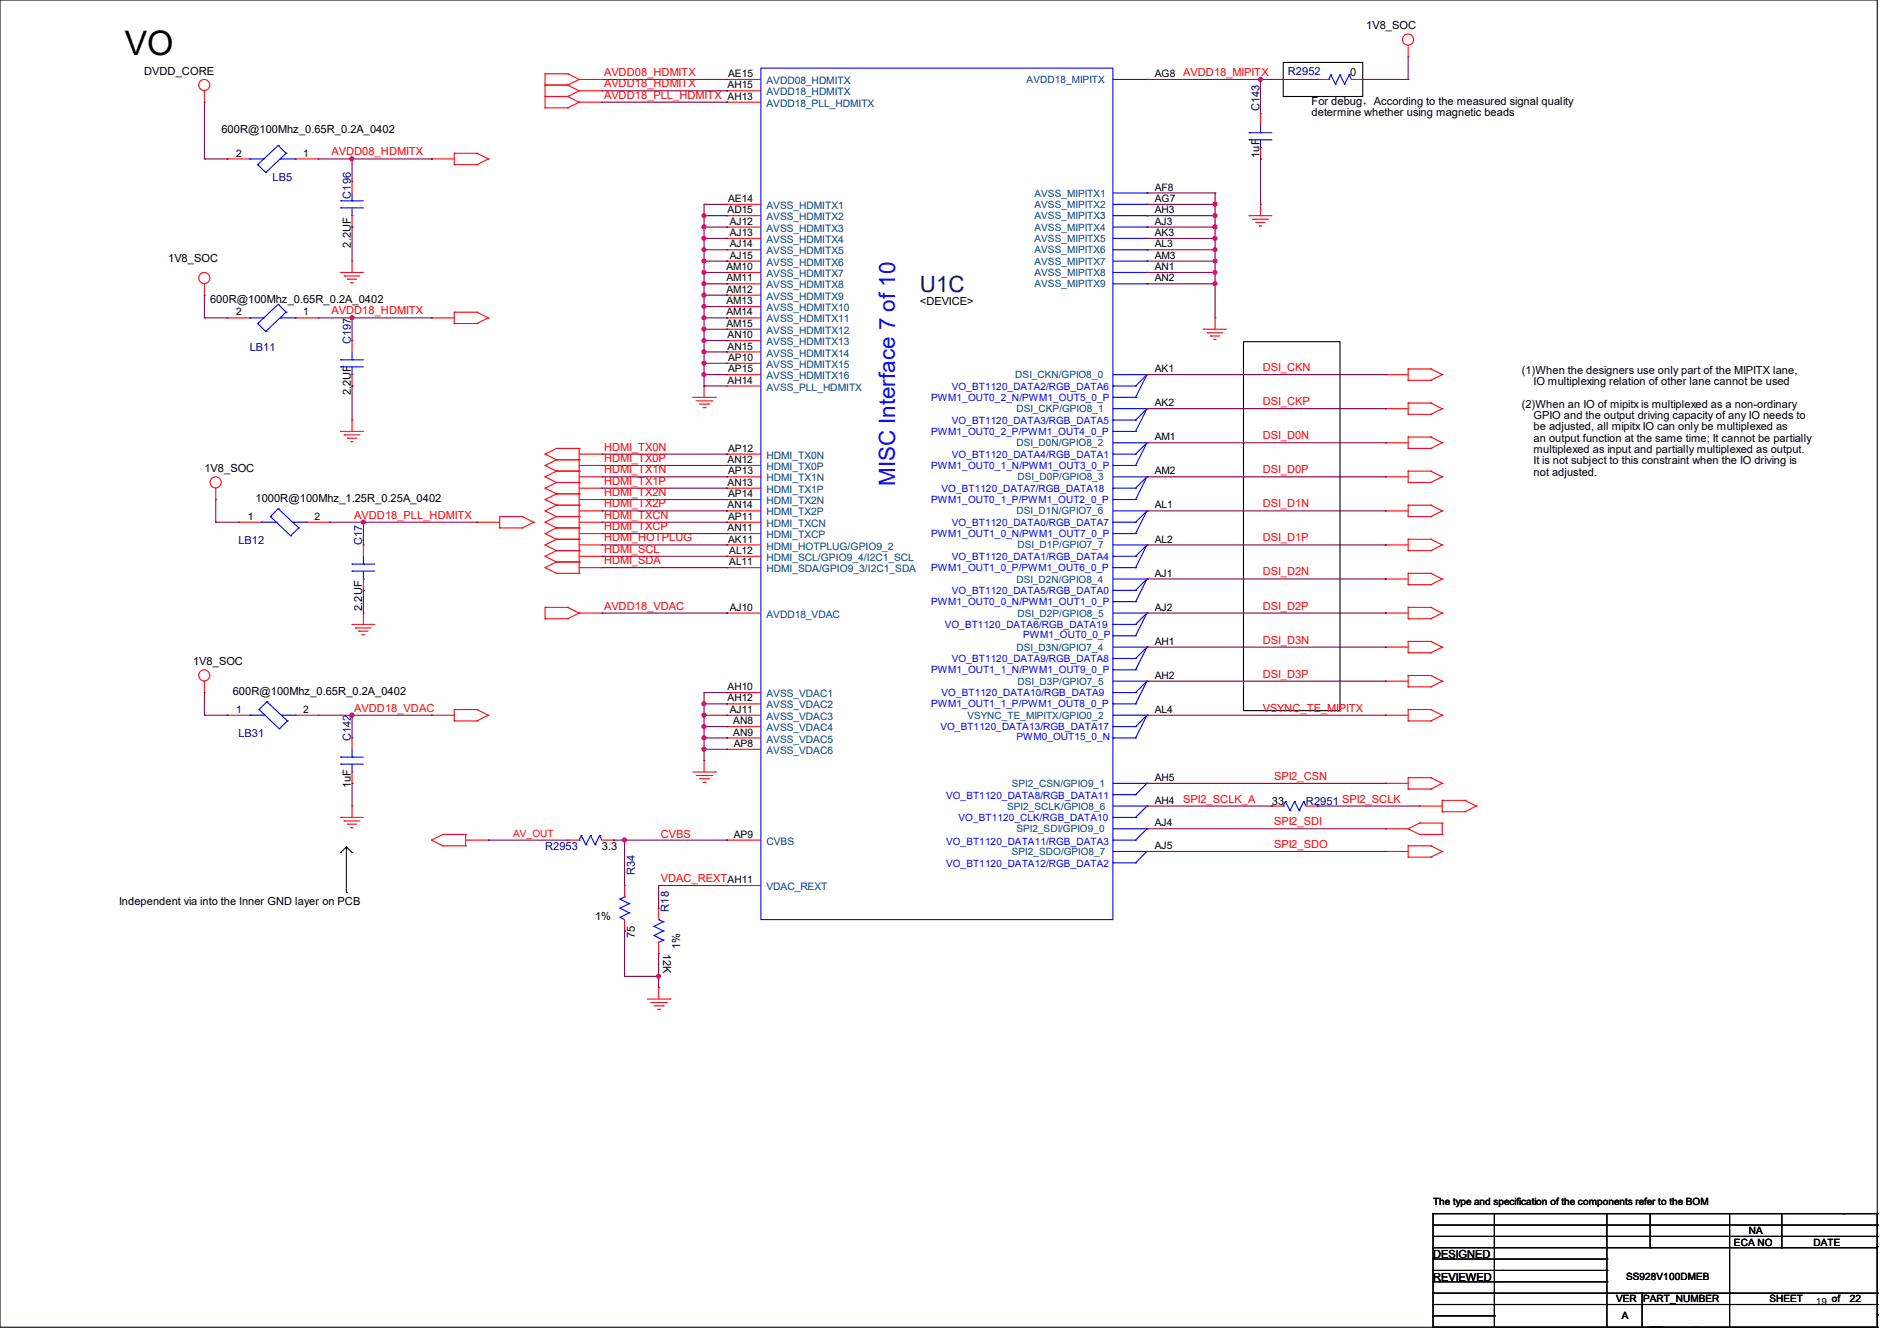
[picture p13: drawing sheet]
<svg xmlns="http://www.w3.org/2000/svg" width="297mm" height="210mm" viewBox="0 0 297 210" stroke-linecap="round" stroke-linejoin="round" font-family="sans-serif">
<defs><g id="words">
<text font-size="5.3" x="19.6" y="8.6">VO</text>
<text font-size="3.5" fill="#000080" x="144" y="45.8">U1C</text>
<text font-size="3.5" fill="#00f" x="140.2" y="76.1" transform="rotate(-90 140.2 76.1)">MISC Interface 7 of 10</text>
<g font-size="1.7">
<text x="213.9" y="4.6">1V8_SOC</text>
<text x="22.6" y="11.7">DVDD_CORE</text>
<text x="211.4" y="11.9">0</text>
<text x="205.4" y="16.4">For debug，According to the measured signal quality</text>
<text x="34.7" y="20.8">600R@100Mhz_0.65R_0.2A_0402</text>
<text x="205.4" y="18.2">determine whether using magnetic beads</text>
<text x="197.2" y="24.7" transform="rotate(-90 197.2 24.7)">1uF</text>
<text x="26.3" y="41.1">1V8_SOC</text>
<text x="54.9" y="38.8" transform="rotate(-90 54.9 38.8)">2.2UF</text>
<text x="32.9" y="47.5">600R@100Mhz_0.65R_0.2A_0402</text>
<text x="144" y="47.8">&lt;DEVICE&gt;</text>
<text x="238.3" y="58.5">(1)When the designers use only part of the MIPITX lane,</text>
<text x="54.9" y="61.9" transform="rotate(-90 54.9 61.9)">2.2UF</text>
<text x="238.3" y="63.8">(2)When an IO of mipitx is multiplexed as a non-ordinary</text>
<text x="240.1" y="60.3">IO multiplexing relation of other lane cannot be used</text>
<text x="240.1" y="65.6">GPIO and the output driving capacity of any IO needs to</text>
<text x="240.1" y="67.4">be adjusted, all mipitx IO can only be multiplexed as</text>
<text x="240.1" y="69.2">an output function at the same time; It cannot be partially</text>
<text x="240.1" y="71">multiplexed as input and partially multiplexed as output.</text>
<text x="32" y="74">1V8_SOC</text>
<text x="240.1" y="72.7">It is not subject to this constraint when the IO driving is</text>
<text x="240.1" y="74.5">not adjusted.</text>
<text x="40" y="78.6">1000R@100Mhz_1.25R_0.25A_0402</text>
<text x="56.7" y="95.7" transform="rotate(-90 56.7 95.7)">2.2UF</text>
<text x="30.2" y="104.2">1V8_SOC</text>
<text x="36.4" y="108.8">600R@100Mhz_0.65R_0.2A_0402</text>
<text x="54.9" y="123.4" transform="rotate(-90 54.9 123.4)">1uF</text>
<text x="199.1" y="126.1">33</text>
<text x="94.2" y="133.2">3.3</text>
<text x="18.7" y="141.7">Independent via into the Inner GND layer on PCB</text>
<text x="93.2" y="144">1%</text>
<text x="99.4" y="146.9" transform="rotate(-90 99.4 146.9)">75</text>
<text x="103.8" y="149.4" transform="rotate(90 103.8 149.4)">12K</text>
<text x="106.5" y="148.6" transform="rotate(-90 106.5 148.6)">1%</text>
<text x="224.4" y="197">DESIGNED</text>
<text x="224.4" y="200.6">REVIEWED</text>
</g>
<g font-size="1.7" fill="#f00">
<text x="94.6" y="11.9">AVDD08_HDMITX</text>
<text x="185.3" y="11.9">AVDD18_MIPITX</text>
<text x="94.6" y="13.7">AVDD18_HDMITX</text>
<text x="94.6" y="15.5">AVDD18_PLL_HDMITX AH13</text>
<text x="51.9" y="24.3">AVDD08_HDMITX</text>
<text x="51.9" y="49.2">AVDD18_HDMITX</text>
<text x="197.7" y="58.1">DSI_CKN</text>
<text x="197.7" y="63.5">DSI_CKP</text>
<text x="94.6" y="70.6">HDMI_TX0N</text>
<text x="197.7" y="68.8">DSI_D0N</text>
<text x="94.6" y="72.3">HDMI_TX0P</text>
<text x="94.6" y="74.1">HDMI_TX1N</text>
<text x="94.6" y="75.9">HDMI_TX1P</text>
<text x="94.6" y="77.7">HDMI_TX2N</text>
<text x="197.7" y="74.1">DSI_D0P</text>
<text x="55.5" y="81.2">AVDD18_PLL_HDMITX</text>
<text x="94.6" y="79.5">HDMI_TX2P</text>
<text x="94.6" y="81.2">HDMI_TXCN</text>
<text x="94.6" y="83">HDMI_TXCP</text>
<text x="197.7" y="79.5">DSI_D1N</text>
<text x="94.6" y="84.8">HDMI_HOTPLUG</text>
<text x="94.6" y="86.6">HDMI_SCL</text>
<text x="94.6" y="88.3">HDMI_SDA</text>
<text x="197.7" y="84.8">DSI_D1P</text>
<text x="94.6" y="95.5">AVDD18_VDAC</text>
<text x="197.7" y="90.1">DSI_D2N</text>
<text x="197.7" y="95.5">DSI_D2P</text>
<text x="197.7" y="100.8">DSI_D3N</text>
<text x="197.7" y="106.1">DSI_D3P</text>
<text x="55.5" y="111.5">AVDD18_VDAC</text>
<text x="197.7" y="111.5">VSYNC_TE_MIPITX</text>
<text x="185.3" y="125.7">SPI2_SCLK_A</text>
<text x="199.5" y="122.1">SPI2_CSN</text>
<text x="103.5" y="131.2">CVBS</text>
<text x="199.5" y="129.2">SPI2_SDI</text>
<text x="199.5" y="132.8">SPI2_SDO</text>
<text x="103.5" y="138.1">VDAC_REXTAH11</text>
</g>
<g font-size="1.7" fill="#000080">
<text x="201.6" y="11.7">R2952</text>
<text x="197.2" y="17.4" transform="rotate(-90 197.2 17.4)">C143</text>
<text x="42.7" y="28.3">LB5</text>
<text x="54.9" y="31.1" transform="rotate(-90 54.9 31.1)">C196</text>
<text x="54.9" y="53.9" transform="rotate(-90 54.9 53.9)">C197</text>
<text x="39.1" y="54.9">LB11</text>
<text x="37.3" y="85.2">LB12</text>
<text x="56.7" y="85.3" transform="rotate(-90 56.7 85.3)">C17</text>
<text x="37.3" y="115.4">LB31</text>
<text x="54.9" y="116.1" transform="rotate(-90 54.9 116.1)">C142</text>
<text x="204.5" y="126.1">R2951 SPI2_SCLK</text>
<text x="85.3" y="133.2">R2953</text>
<text x="99.4" y="137.1" transform="rotate(-90 99.4 137.1)">R34</text>
<text x="104.7" y="142.8" transform="rotate(-90 104.7 142.8)">R18</text>
</g>
<g font-size="1.6">
<text x="113.9" y="13.8">AH15</text>
<text x="114" y="12.1">AE15</text>
<text x="180.8" y="12.1">AG8</text>
<text x="37" y="24.5">2</text>
<text x="47.5" y="24.5">1</text>
<text x="180.8" y="29.8">AF8</text>
<text x="113.9" y="33.4">AD15</text>
<text x="114" y="31.6">AE14</text>
<text x="114.3" y="35.2">AJ12</text>
<text x="180.8" y="35.2">AJ3</text>
<text x="180.8" y="33.4">AH3</text>
<text x="180.8" y="31.6">AG7</text>
<text x="114.3" y="40.5">AJ15</text>
<text x="114.3" y="38.7">AJ14</text>
<text x="114.3" y="37">AJ13</text>
<text x="180.8" y="40.5">AM3</text>
<text x="180.8" y="38.7">AL3</text>
<text x="180.8" y="37">AK3</text>
<text x="113.7" y="42.3">AM10</text>
<text x="113.7" y="47.6">AM13</text>
<text x="113.7" y="45.8">AM12</text>
<text x="113.7" y="44.1">AM11</text>
<text x="180.8" y="44.1">AN2</text>
<text x="180.8" y="42.3">AN1</text>
<text x="37" y="49.4">2</text>
<text x="47.5" y="49.4">1</text>
<text x="113.7" y="51.2">AM15</text>
<text x="113.7" y="49.4">AM14</text>
<text x="113.9" y="53">AN10</text>
<text x="113.9" y="54.7">AN15</text>
<text x="114" y="58.3">AP15</text>
<text x="114" y="56.5">AP10</text>
<text x="180.8" y="58.3">AK1</text>
<text x="113.9" y="60.1">AH14</text>
<text x="180.8" y="63.6">AK2</text>
<text x="114" y="70.7">AP12</text>
<text x="180.8" y="69">AM1</text>
<text x="113.9" y="76.1">AN13</text>
<text x="113.9" y="72.5">AN12</text>
<text x="114" y="77.9">AP14</text>
<text x="114" y="74.3">AP13</text>
<text x="180.8" y="74.3">AM2</text>
<text x="38.8" y="81.4">1</text>
<text x="49.2" y="81.4">2</text>
<text x="113.9" y="83.2">AN11</text>
<text x="113.9" y="79.6">AN14</text>
<text x="114" y="81.4">AP11</text>
<text x="180.8" y="79.6">AL1</text>
<text x="114" y="85">AK11</text>
<text x="114.2" y="88.5">AL11</text>
<text x="114.2" y="86.7">AL12</text>
<text x="180.8" y="85">AL2</text>
<text x="114.3" y="95.6">AJ10</text>
<text x="180.8" y="95.6">AJ2</text>
<text x="180.8" y="90.3">AJ1</text>
<text x="180.8" y="101">AH1</text>
<text x="180.8" y="106.3">AH2</text>
<text x="37" y="111.6">1</text>
<text x="47.5" y="111.6">2</text>
<text x="113.9" y="109.9">AH12</text>
<text x="113.9" y="108.1">AH10</text>
<text x="114.3" y="111.6">AJ11</text>
<text x="114.8" y="113.4">AN8</text>
<text x="180.8" y="111.6">AL4</text>
<text x="114.8" y="115.2">AN9</text>
<text x="114.9" y="117">AP8</text>
<text x="180.8" y="125.9">AH4</text>
<text x="180.8" y="122.3">AH5</text>
<text x="114.9" y="131.2">AP9</text>
<text x="180.8" y="129.4">AJ4</text>
<text x="180.8" y="133">AJ5</text>
<text x="224.4" y="188.7">The type and specification of the components refer to the BOM</text>
<text x="271.5" y="195.1">ECA NO</text>
<text x="273.8" y="193.3">NA</text>
<text x="283.9" y="195.1">DATE</text>
<text x="253" y="204">VER</text>
<text x="254.6" y="200.4">SS928V100DMEB</text>
<text x="257.3" y="204">PART_NUMBER</text>
<text x="277" y="204">SHEET</text>
<text x="286.8" y="204">of</text>
<text x="289.6" y="204">22</text>
<text x="253.9" y="206.6">A</text>
<text x="284.3" y="204.3">19 of</text>
</g>
<g font-size="1.6" fill="#004080">
<text x="120" y="16.7">AVDD18_PLL_HDMITX</text>
<text x="120" y="14.9">AVDD18_HDMITX</text>
<text x="120" y="13.2">AVDD08_HDMITX</text>
<text x="160.7" y="13">AVDD18_MIPITX</text>
<text x="120" y="34.5">AVSS_HDMITX2</text>
<text x="120" y="32.7">AVSS_HDMITX1</text>
<text x="162" y="34.3">AVSS_MIPITX3</text>
<text x="162" y="32.6">AVSS_MIPITX2</text>
<text x="162" y="30.8">AVSS_MIPITX1</text>
<text x="120" y="41.6">AVSS_HDMITX6</text>
<text x="120" y="39.8">AVSS_HDMITX5</text>
<text x="120" y="38.1">AVSS_HDMITX4</text>
<text x="120" y="36.3">AVSS_HDMITX3</text>
<text x="162" y="41.4">AVSS_MIPITX7</text>
<text x="162" y="39.7">AVSS_MIPITX6</text>
<text x="162" y="37.9">AVSS_MIPITX5</text>
<text x="162" y="36.1">AVSS_MIPITX4</text>
<text x="120" y="43.4">AVSS_HDMITX7</text>
<text x="120" y="46.9">AVSS_HDMITX9</text>
<text x="120" y="45.2">AVSS_HDMITX8</text>
<text x="162" y="45">AVSS_MIPITX9</text>
<text x="162" y="43.2">AVSS_MIPITX8</text>
<text x="120" y="52.3">AVSS_HDMITX12</text>
<text x="120" y="50.5">AVSS_HDMITX11</text>
<text x="120" y="48.7">AVSS_HDMITX10</text>
<text x="120" y="59.4">AVSS_HDMITX16</text>
<text x="120" y="57.6">AVSS_HDMITX15</text>
<text x="120" y="55.8">AVSS_HDMITX14</text>
<text x="120" y="54.1">AVSS_HDMITX13</text>
<text x="159" y="59.2">DSI_CKN/GPIO8_0</text>
<text x="120" y="61.2">AVSS_PLL_HDMITX</text>
<text x="159.1" y="64.6">DSI_CKP/GPIO8_1</text>
<text x="120" y="71.8">HDMI_TX0N</text>
<text x="159.1" y="69.9">DSI_D0N/GPIO8_2</text>
<text x="120" y="77.2">HDMI_TX1P</text>
<text x="120" y="75.4">HDMI_TX1N</text>
<text x="120" y="73.6">HDMI_TX0P</text>
<text x="159.3" y="75.2">DSI_D0P/GPIO8_3</text>
<text x="120" y="82.5">HDMI_TXCN</text>
<text x="120" y="80.7">HDMI_TX2P</text>
<text x="120" y="79">HDMI_TX2N</text>
<text x="159.1" y="80.6">DSI_D1N/GPIO7_6</text>
<text x="120" y="84.3">HDMI_TXCP</text>
<text x="120" y="89.6">HDMI_SDA/GPIO9_3/I2C1_SDA</text>
<text x="120" y="87.8">HDMI_SCL/GPIO9_4/I2C1_SCL</text>
<text x="120" y="86.1">HDMI_HOTPLUG/GPIO9_2</text>
<text x="159.3" y="85.9">DSI_D1P/GPIO7_7</text>
<text x="159.1" y="91.2">DSI_D2N/GPIO8_4</text>
<text x="120" y="96.7">AVDD18_VDAC</text>
<text x="159.1" y="101.9">DSI_D3N/GPIO7_4</text>
<text x="159.3" y="96.6">DSI_D2P/GPIO8_5</text>
<text x="159.3" y="107.2">DSI_D3P/GPIO7_5</text>
<text x="120" y="112.7">AVSS_VDAC3</text>
<text x="120" y="111">AVSS_VDAC2</text>
<text x="120" y="109.2">AVSS_VDAC1</text>
<text x="151.5" y="112.6">VSYNC_TE_MIPITX/GPIO0_2</text>
<text x="120" y="114.5">AVSS_VDAC4</text>
<text x="120" y="118.1">AVSS_VDAC6</text>
<text x="120" y="116.3">AVSS_VDAC5</text>
<text x="158.4" y="123.2">SPI2_CSN/GPIO9_1</text>
<text x="157.7" y="126.8">SPI2_SCLK/GPIO8_6</text>
<text x="159.1" y="130.3">SPI2_SDI/GPIO9_0</text>
<text x="120" y="132.3">CVBS</text>
<text x="158.4" y="133.9">SPI2_SDO/GPIO8_7</text>
<text x="120" y="139.4">VDAC_REXT</text>
</g>
<g font-size="1.6" fill="#00f">
<text x="145.8" y="62.8">PWM1_OUT0_2_N/PWM1_OUT5_0_P</text>
<text x="149" y="61">VO_BT1120_DATA2/RGB_DATA6</text>
<text x="145.8" y="68.1">PWM1_OUT0_2_P/PWM1_OUT4_0_P</text>
<text x="149" y="71.7">VO_BT1120_DATA4/RGB_DATA1</text>
<text x="149" y="66.3">VO_BT1120_DATA3/RGB_DATA5</text>
<text x="145.8" y="73.4">PWM1_OUT0_1_N/PWM1_OUT3_0_P</text>
<text x="147.4" y="77">VO_BT1120_DATA7/RGB_DATA18</text>
<text x="145.8" y="78.8">PWM1_OUT0_1_P/PWM1_OUT2_0_P</text>
<text x="149" y="82.3">VO_BT1120_DATA0/RGB_DATA7</text>
<text x="145.8" y="89.5">PWM1_OUT1_0_P/PWM1_OUT6_0_P</text>
<text x="145.8" y="84.1">PWM1_OUT1_0_N/PWM1_OUT7_0_P</text>
<text x="149" y="87.7">VO_BT1120_DATA1/RGB_DATA4</text>
<text x="145.8" y="94.8">PWM1_OUT0_0_N/PWM1_OUT1_0_P</text>
<text x="149" y="93">VO_BT1120_DATA5/RGB_DATA0</text>
<text x="147.9" y="98.3">VO_BT1120_DATA6/RGB_DATA19</text>
<text x="160.2" y="99.9">PWM1_OUT0_0_P</text>
<text x="145.8" y="105.5">PWM1_OUT1_1_N/PWM1_OUT9_0_P</text>
<text x="149" y="103.7">VO_BT1120_DATA9/RGB_DATA8</text>
<text x="145.8" y="110.8">PWM1_OUT1_1_P/PWM1_OUT8_0_P</text>
<text x="147.4" y="109">VO_BT1120_DATA10/RGB_DATA9</text>
<text x="147.2" y="114.3">VO_BT1120_DATA13/RGB_DATA17</text>
<text x="159.1" y="116">PWM0_OUT15_0_N</text>
<text x="148.1" y="125.2">VO_BT1120_DATA8/RGB_DATA11</text>
<text x="150.1" y="128.6">VO_BT1120_CLK/RGB_DATA10</text>
<text x="148.1" y="135.8">VO_BT1120_DATA12/RGB_DATA2</text>
<text x="148.1" y="132.3">VO_BT1120_DATA11/RGB_DATA3</text>
</g>
<text font-size="1.6" fill="#f00" x="80.3" y="131">AV_OUT</text>
</g></defs>
<g fill="none" stroke="#000" stroke-width=".17">
<path d="M0 0h293.9v207.9h-293.9zM200.9 9.8h12.5v5.3h-12.5zM194.7 53.5h15.1v57.8h-15.1zM53.3 133.5h.1M54.2 139.7h.1M54.2 132.6l.9 .9M54.2 132.6l-.9 .9M54.2 132.6v7.1M55.1 133.5h.1M224.4 191.9h69.5v3.5h-69.5zM224.4 197.2h.1M224.4 199h.1"/>
<path d="M224.4 190.1h.1M224.4 193.6h69.5M224.4 190.1v1.8M224.4 195.4v12.5M224.4 199h27.2M224.4 197.2h27.2M224.6 190.1h69.3M234 191.9h.1M234 190.1h.1M234 190.1v17.8M235.2 199h.1M251.6 199h.1"/>
<path d="M251.6 197.2h.1M251.6 190.1v17.8M258.4 195.4h.1M258.4 190.1v5.3M270.8 190.1v17.8M279 195.4h.1M279 190.1v5.3M288.6 190.1h.1M293.9 193.6h.1M293.9 191.9h.1M293.9 195.2h.1M293.9 190.1h.1"/>
<path d="M224.4 200.7h.1M224.4 202.5h.1M224.4 204.3h.1M224.4 206.1h.1M224.4 207.9h.1M224.4 200.7h27.2M224.4 202.5h69.5M224.4 204.3h69.5M224.4 206.1h9.6M234 200.7h.1M234 202.5h.1M234 204.3h.1"/>
<path d="M234 206.1h.1M234 207.9h.1M251.6 207.9h.1M251.6 200.7h.1M257.1 207.9h.1M257.1 202.5v5.4M258.4 207.9h.1M260.1 207.9h.1M265.5 207.9h.1M270.8 202.5h.1M270.8 207.9h.1M293.9 204.3h.1"/>
<path d="M293.9 207.9h.1M293.9 205.9h.1M293.9 202.5h.1"/>
</g>
<g fill="none" stroke="#f00" stroke-width=".17">
<path d="M32 16h.1M32 14.2v1.8M85.3 16.9h.1M85.3 15.1h.1M85.3 13.3h.1M85.3 11.6h.1M85.3 16.9h3.6M85.3 11.6v5.3M85.3 15.1h3.6M85.3 13.3h3.6M85.3 11.6h3.6M88.9 15.1h.1"/>
<path d="M88.9 16.9h.1M88.9 13.3h.1M88.9 11.6h.1M88.9 15.1l1.8 .9M88.9 13.3l1.8 .9M88.9 11.6l1.8 .8M90.7 16h.1M90.7 14.2h.1M90.7 12.4h.1M90.7 16h3.5M90.7 16l-1.8 .9M90.7 14.2h3.5"/>
<path d="M90.7 14.2l-1.8 .9M90.7 12.4h3.5M90.7 12.4l-1.8 .9M94.2 16h.1M94.2 14.2h.1M94.2 12.4h.1M113.8 16h.1M113.8 14.2h.1M113.8 12.4h.1M113.8 16h5.3M113.8 14.2h5.3M113.8 12.4h5.3"/>
<path d="M179.6 12.4h.1M197.4 17.8h.1M197.4 17.8v1.8M206.2 12.4h.1M206.2 12.4h1.8M211.6 12.4h1.8M213.4 12.4h.1M220.5 8.9h.1M220.5 7.1v1.8M35.6 24.9h.1M35.6 24.9h3.5M46.2 24.9h3.6"/>
<path d="M49.8 24.9h.1M55.1 28.4h.1M55.1 35.6h.1M55.1 28.4v1.8M55.1 33.8v1.8M67.6 24.9h.1M67.6 24.9h3.5M71.1 25.8h.1M71.1 24h.1M71.1 24v1.8M71.1 25.8h3.6M71.1 24h3.6"/>
<path d="M74.7 24h.1M74.7 25.8h.1M74.7 24l1.8 .9M76.5 24.9h.1M76.5 24.9l-1.8 .9M113.8 33.8h.1M113.8 39.1h.1M113.8 37.3h.1M113.8 35.6h.1M113.8 32h.1M113.8 33.8h5.3M113.8 39.1h5.3"/>
<path d="M113.8 37.3h5.3M113.8 35.6h5.3M113.8 32h5.3M179.6 39.1h.1M179.6 37.3h.1M179.6 35.6h.1M179.6 33.8h.1M179.6 32h.1M179.6 30.2h.1M195.6 33.8h.1M195.6 33.8h3.5M196.1 34.3h.1"/>
<path d="M196.1 34.3h2.5M196.6 34.8h.1M196.6 34.8h1.5M197.2 35.4h.1M197.2 35.4h.3M197.4 32h.1M197.4 24.9h.1M197.4 23.1v1.8M197.4 32v1.8M32 46.2h.1M32 44.4v1.8M35.6 49.8h.1"/>
<path d="M35.6 49.8h3.5M46.2 49.8h3.6M49.8 49.8h.1M53.3 42.7h.1M53.3 42.7h3.6M53.9 43.2h.1M53.9 43.2h2.4M54.4 43.7h.1M54.4 43.7h1.4M54.9 44.3h.1M54.9 44.3h.4M55.1 40.9h.1"/>
<path d="M55.1 53.3h.1M55.1 40.9v1.8M55.1 53.3v1.8M55.1 58.7v1.8M67.6 49.8h.1M67.6 49.8h3.5M71.1 50.7h.1M71.1 48.9h.1M71.1 50.7h3.6M71.1 48.9v1.8M71.1 48.9h3.6M74.7 48.9h.1"/>
<path d="M74.7 50.7h.1M74.7 48.9l1.8 .9M76.5 49.8h.1M76.5 49.8l-1.8 .9M113.8 42.7h.1M113.8 58.7h.1M113.8 56.9h.1M113.8 55.1h.1M113.8 53.3h.1M113.8 51.6h.1M113.8 49.8h.1M113.8 48h.1"/>
<path d="M113.8 46.2h.1M113.8 44.4h.1M113.8 40.9h.1M113.8 42.7h5.3M113.8 51.6h5.3M113.8 49.8h5.3M113.8 58.7h5.3M113.8 56.9h5.3M113.8 55.1h5.3M113.8 53.3h5.3M113.8 48h5.3M113.8 46.2h5.3"/>
<path d="M113.8 44.4h5.3M113.8 40.9h5.3M179.6 58.7h.1M179.6 44.4h.1M179.6 42.7h.1M179.6 40.9h.1M188.5 51.6h.1M188.5 51.6h3.5M189 52.1h.1M189 52.1h2.5M189.5 52.6h.1M189.5 52.6h1.5"/>
<path d="M190.1 53.2h.1M190.1 53.2h.3M190.2 49.8h.1M190.2 49.8v1.8M216.9 58.7h.1M216.9 58.7h3.6M220.5 59.6h.1M220.5 57.8h.1M220.5 57.8v1.8M220.5 59.6h3.5M220.5 57.8h3.5M224 57.8h.1"/>
<path d="M224 59.6h.1M224 57.8l1.8 .9M225.8 58.7h.1M225.8 58.7l-1.8 .9M33.8 78.2h.1M33.8 76.5v1.7M53.3 67.6h.1M53.3 67.6h3.6M53.9 68.1h.1M53.9 68.1h2.4M54.4 68.6h.1M54.4 68.6h1.4"/>
<path d="M54.9 69.2h.1M54.9 69.2h.4M55.1 65.8h.1M55.1 60.5h.1M55.1 65.8v1.8M85.3 71.1h.1M85.3 72.9h.1M85.3 74.7h.1M85.3 76.5h.1M85.3 78.2h.1M85.3 71.1l1.8 .9M85.3 72.9l1.8 .9"/>
<path d="M85.3 74.7l1.8 .9M85.3 76.5l1.8 .8M85.3 78.2l1.8 .9M87.1 70.2h.1M87.1 72h.1M87.1 73.8h.1M87.1 75.6h.1M87.1 77.3h.1M87.1 79.1h.1M87.1 75.6h3.6M87.1 73.8h3.6M87.1 70.2h3.6"/>
<path d="M87.1 79.1h3.6M87.1 72h3.6M87.1 70.2l-1.8 .9M87.1 72l-1.8 .9M87.1 73.8l-1.8 .9M87.1 77.3h3.6M87.1 75.6l-1.8 .9M87.1 77.3l-1.8 .9M87.1 79.1l-1.8 .9M90.7 72h.1M90.7 70.2h.1M90.7 73.8h.1"/>
<path d="M90.7 75.6h.1M90.7 77.3h.1M90.7 79.1h.1M90.7 74.7h3.5M90.7 71.1h3.5M90.7 70.2v19.6M90.7 72.9h3.5M90.7 76.5h3.5M90.7 78.2h3.5M94.2 71.1h.1M94.2 72.9h.1M94.2 74.7h.1"/>
<path d="M94.2 76.5h.1M94.2 78.2h.1M108.5 62.2h3.5M109 62.8h2.5M109.5 63.3h1.5M110.1 63.8h.3M110.2 60.5h.1M110.2 60.5v1.7M110.4 63.8h.1M111 63.3h.1M111.5 62.8h.1M112 62.2h.1"/>
<path d="M113.8 78.2h.1M113.8 76.5h.1M113.8 74.7h.1M113.8 72.9h.1M113.8 71.1h.1M113.8 60.5h.1M113.8 74.7h5.3M113.8 71.1h5.3M113.8 72.9h5.3M113.8 76.5h5.3M113.8 78.2h5.3M113.8 60.5h5.3"/>
<path d="M179.6 74.7h.1M179.6 69.3h.1M179.6 64h.1M216.9 74.7h.1M216.9 69.3h.1M216.9 64h.1M216.9 74.7h3.6M216.9 69.3h3.6M216.9 64h3.6M220.5 75.6h.1M220.5 73.8h.1M220.5 70.2h.1"/>
<path d="M220.5 68.5h.1M220.5 64.9h.1M220.5 63.1h.1M220.5 79.1h.1M220.5 63.1v1.8M220.5 68.5v1.7M220.5 73.8v1.8M220.5 79.1v1.8M220.5 75.6h3.5M220.5 73.8h3.5M220.5 70.2h3.5M220.5 68.5h3.5"/>
<path d="M220.5 64.9h3.5M220.5 63.1h3.5M220.5 79.1h3.5M224 73.8h.1M224 75.6h.1M224 68.5h.1M224 70.2h.1M224 63.1h.1M224 64.9h.1M224 79.1h.1M224 73.8l1.8 .9M224 68.5l1.8 .8"/>
<path d="M224 63.1l1.8 .9M224 79.1l1.8 .9M225.8 74.7h.1M225.8 69.3h.1M225.8 64h.1M225.8 74.7l-1.8 .9M225.8 69.3l-1.8 .9M225.8 64l-1.8 .9M37.3 81.8h.1M37.3 81.8h3.6M48 81.8h3.6M51.6 81.8h.1"/>
<path d="M55.1 97.8h.1M55.1 97.8h3.6M55.7 98.3h.1M55.7 98.3h2.4M56.2 98.8h.1M56.2 98.8h1.4M56.7 99.4h.1M56.7 99.4h.4M56.9 96h.1M56.9 85.3h.1M56.9 92.5h.1M56.9 85.3v1.8"/>
<path d="M56.9 90.7v1.8M56.9 96v1.8M74.7 81.8h.1M74.7 81.8h3.5M78.2 82.7h.1M78.2 80.9h.1M78.2 80.9h3.6M78.2 82.7h3.6M78.2 80.9v1.8M81.8 80.9h.1M81.8 82.7h.1M81.8 80.9l1.8 .9"/>
<path d="M83.6 81.8h.1M83.6 81.8l-1.8 .9M85.3 80h.1M85.3 81.8h.1M85.3 83.6h.1M85.3 85.3h.1M85.3 88.9h.1M85.3 87.1h.1M85.3 96.9h.1M85.3 95.1h.1M85.3 96.9h3.6M85.3 95.1h3.6"/>
<path d="M85.3 80l1.8 .9M85.3 81.8l1.8 .9M85.3 83.6l1.8 .9M85.3 85.3l1.8 .9M85.3 88.9l1.8 .9M85.3 87.1l1.8 .9M85.3 95.1v1.8M87.1 80.9h.1M87.1 82.7h.1M87.1 84.5h.1M87.1 86.2h.1M87.1 88h.1"/>
<path d="M87.1 89.8h.1M87.1 89.8h3.6M87.1 86.2h3.6M87.1 84.5h3.6M87.1 80.9h3.6M87.1 82.7h3.6M87.1 80.9l-1.8 .9M87.1 82.7l-1.8 .9M87.1 84.5l-1.8 .8M87.1 88h3.6M87.1 88l-1.8 .9M87.1 86.2l-1.8 .9"/>
<path d="M88.9 95.1h.1M88.9 96.9h.1M88.9 95.1l1.8 .9M90.7 80.9h.1M90.7 82.7h.1M90.7 84.5h.1M90.7 86.2h.1M90.7 89.8h.1M90.7 88h.1M90.7 96h.1M90.7 96h3.5M90.7 85.3h3.5"/>
<path d="M90.7 80h3.5M90.7 81.8h3.5M90.7 83.6h3.5M90.7 88.9h3.5M90.7 87.1h3.5M90.7 96l-1.8 .9M94.2 80h.1M94.2 81.8h.1M94.2 83.6h.1M94.2 85.3h.1M94.2 88.9h.1M94.2 87.1h.1"/>
<path d="M94.2 96h.1M113.8 96h.1M113.8 83.6h.1M113.8 81.8h.1M113.8 80h.1M113.8 88.9h.1M113.8 87.1h.1M113.8 85.3h.1M113.8 96h5.3M113.8 85.3h5.3M113.8 80h5.3M113.8 81.8h5.3"/>
<path d="M113.8 83.6h5.3M113.8 88.9h5.3M113.8 87.1h5.3M179.6 96h.1M179.6 90.7h.1M179.6 85.3h.1M179.6 80h.1M216.9 96h.1M216.9 90.7h.1M216.9 85.3h.1M216.9 80h.1M216.9 96h3.6"/>
<path d="M216.9 90.7h3.6M216.9 85.3h3.6M216.9 80h3.6M220.5 96.9h.1M220.5 95.1h.1M220.5 91.6h.1M220.5 89.8h.1M220.5 86.2h.1M220.5 84.5h.1M220.5 80.9h.1M220.5 84.5v1.7M220.5 89.8v1.8"/>
<path d="M220.5 95.1v1.8M220.5 96.9h3.5M220.5 95.1h3.5M220.5 91.6h3.5M220.5 89.8h3.5M220.5 86.2h3.5M220.5 84.5h3.5M220.5 80.9h3.5M224 95.1h.1M224 96.9h.1M224 89.8h.1M224 91.6h.1"/>
<path d="M224 84.5h.1M224 86.2h.1M224 80.9h.1M224 95.1l1.8 .9M224 89.8l1.8 .9M224 84.5l1.8 .8M225.8 96h.1M225.8 90.7h.1M225.8 85.3h.1M225.8 80h.1M225.8 96l-1.8 .9M225.8 90.7l-1.8 .9"/>
<path d="M225.8 85.3l-1.8 .9M225.8 80l-1.8 .9M32 108.5h.1M32 106.7v1.8M35.6 112h.1M35.6 112h3.5M46.2 112h3.6M49.8 112h.1M55.1 115.6h.1M55.1 115.6v1.7M67.6 112h.1M67.6 112h3.5"/>
<path d="M71.1 112.9h.1M71.1 111.1h.1M71.1 111.1v1.8M71.1 112.9h3.6M71.1 111.1h3.6M74.7 111.1h.1M74.7 112.9h.1M74.7 111.1l1.8 .9M76.5 112h.1M76.5 112l-1.8 .9M110.2 119.1h.1M110.2 119.1v1.8"/>
<path d="M113.8 113.8h.1M113.8 117.3h.1M113.8 115.6h.1M113.8 112h.1M113.8 110.2h.1M113.8 108.5h.1M113.8 112h5.3M113.8 113.8h5.3M113.8 117.3h5.3M113.8 115.6h5.3M113.8 110.2h5.3M113.8 108.5h5.3"/>
<path d="M179.6 112h.1M179.6 106.7h.1M179.6 101.3h.1M216.9 101.3h.1M216.9 106.7h.1M216.9 112h.1M216.9 112h3.6M216.9 101.3h3.6M216.9 106.7h3.6M220.5 102.2h.1M220.5 100.5h.1M220.5 107.6h.1"/>
<path d="M220.5 105.8h.1M220.5 112.9h.1M220.5 111.1h.1M220.5 100.5v1.7M220.5 105.8v1.8M220.5 111.1v1.8M220.5 112.9h3.5M220.5 111.1h3.5M220.5 102.2h3.5M220.5 100.5h3.5M220.5 107.6h3.5M220.5 105.8h3.5"/>
<path d="M224 100.5h.1M224 102.2h.1M224 105.8h.1M224 107.6h.1M224 111.1h.1M224 112.9h.1M224 100.5l1.8 .8M224 105.8l1.8 .9M224 111.1l1.8 .9M225.8 101.3h.1M225.8 106.7h.1M225.8 112h.1"/>
<path d="M225.8 101.3l-1.8 .9M225.8 106.7l-1.8 .9M225.8 112l-1.8 .9M53.3 128h.1M53.3 128h3.6M53.9 128.6h.1M53.9 128.6h2.4M54.4 129.1h.1M54.4 129.1h1.4M54.9 129.6h.1M54.9 129.6h.4M55.1 126.2h.1"/>
<path d="M55.1 122.7h.1M55.1 120.9v1.8M55.1 126.2v1.8M67.6 131.6h.1M67.6 131.6l1.7 .9M69.3 130.7h.1M69.3 132.5h.1M69.3 130.7h3.6M69.3 132.5h3.6M69.3 130.7l-1.7 .9M72.9 132.5h.1M72.9 130.7h.1"/>
<path d="M72.9 131.6h3.6M72.9 130.7v1.8M76.5 131.6h.1M88.9 131.6h.1M88.9 131.6h1.8M94.2 131.6h1.8M96 131.6h.1M97.8 138.7h.1M97.8 138.7v1.8M108.5 120.9h3.5M109 121.5h2.5M109.5 122h1.5"/>
<path d="M110.1 122.5h.3M110.4 122.5h.1M111 122h.1M111.5 121.5h.1M112 120.9h.1M113.8 138.7h.1M113.8 131.6h.1M113.8 131.6h5.3M113.8 138.7h5.3M179.6 133.3h.1M179.6 129.8h.1M179.6 126.2h.1"/>
<path d="M179.6 122.7h.1M199.1 126.2h.1M199.1 126.2h1.8M204.5 126.2h1.7M206.2 126.2h.1M216.9 129.8h.1M216.9 122.7h.1M216.9 133.3h.1M216.9 129.8h3.6M216.9 122.7h3.6M216.9 133.3h3.6M220.5 129.8h.1"/>
<path d="M220.5 123.6h.1M220.5 121.8h.1M220.5 134.2h.1M220.5 132.5h.1M220.5 121.8v1.8M220.5 132.5v1.7M220.5 129.8l1.7 .9M220.5 123.6h3.5M220.5 121.8h3.5M220.5 134.2h3.5M220.5 132.5h3.5M222.2 128.9h.1"/>
<path d="M222.2 130.7h.1M222.2 126.2h.1M222.2 130.7h3.6M222.2 128.9h3.6M222.2 128.9l-1.7 .9M222.2 126.2h3.6M224 121.8h.1M224 123.6h.1M224 132.5h.1M224 134.2h.1M224 121.8l1.8 .9M224 132.5l1.8 .8"/>
<path d="M225.8 130.7h.1M225.8 128.9h.1M225.8 122.7h.1M225.8 127.1h.1M225.8 125.3h.1M225.8 133.3h.1M225.8 125.3v1.8M225.8 128.9v1.8M225.8 122.7l-1.8 .9M225.8 127.1h3.6M225.8 125.3h3.6M225.8 133.3l-1.8 .9"/>
<path d="M229.4 125.3h.1M229.4 127.1h.1M229.4 125.3l1.7 .9M231.1 126.2h.1M231.1 126.2l-1.7 .9M97.8 145.8h.1M97.8 144v1.8M101.3 156.5h3.6M101.9 157h2.5M102.4 157.5h1.4M103 158.1h.3M103.1 154.7h.1"/>
<path d="M103.1 142.2h.1M103.1 149.4h.1M103.1 142.2v1.8M103.1 147.6v1.8M103.1 154.7v1.8M103.3 158.1h.1M103.8 157.5h.1M104.4 157h.1M104.9 156.5h.1"/>
<circle cx="32" cy="13.3" r=".87"/>
<circle cx="220.5" cy="6.2" r=".87"/>
<circle cx="32" cy="43.5" r=".87"/>
<circle cx="33.8" cy="75.5" r=".87"/>
<circle cx="32" cy="105.8" r=".87"/>
</g>
<g fill="none" stroke="#00f" stroke-width=".17">
<path d="M119.1 10.7h55.1v133.3h-55.1zM174.2 12.4h5.4M179.6 12.4h.1M197.4 19.6v1.2M208 12.4h.1M208.4 11.7h.1M208.4 11.7l.7 1.5M208.4 11.7l-.4 .7M209.1 13.2h.1M209.8 11.7h.1M209.8 11.7l.7 1.5M209.8 11.7l-.7 1.5"/>
<path d="M210.5 13.2h.1M211.2 11.7h.1M211.2 11.7l-.7 1.5M211.2 11.7l.4 .7M39.1 24.9h.1M39.1 24.9h2.1M40.3 25.8h.1M40.3 25.8l1.3 1.2M41.2 24.9h.1M41.6 27h.1M43.6 22.8h.1M43.6 22.8l1.2 1.2"/>
<path d="M43.6 22.8l-3.3 3M43.9 24.9h.1M43.9 24.9h2.3M44.8 24h.1M44.8 24l-3.2 3M46.2 24.9h.1M53.3 32.6h.1M53.3 31.5h.1M53.3 32.6h3.6M53.3 31.5h3.6M55.1 33.8h.1M55.1 31.5h.1"/>
<path d="M55.1 30.2v1.3M55.1 32.6v1.2M174.2 39.1h5.4M174.2 37.3h5.4M174.2 35.6h5.4M174.2 33.8h5.4M174.2 32h5.4M174.2 30.2h5.4M179.6 39.1h.1M179.6 37.3h.1M179.6 35.6h.1M179.6 33.8h.1"/>
<path d="M179.6 32h.1M179.6 30.2h.1M195.6 21.9h.1M195.6 20.8h.1M195.6 21.9h3.5M195.6 20.8h3.5M197.4 23.1h.1M197.4 20.8h.1M197.4 21.9v1.2M39.1 49.8h.1M39.1 49.8h2.1M40.3 50.7h.1"/>
<path d="M40.3 50.7l1.3 1.2M41.2 49.8h.1M41.6 51.9h.1M43.6 47.7h.1M43.6 47.7l1.2 1.2M43.6 47.7l-3.3 3M43.9 49.8h.1M43.9 49.8h2.3M44.8 48.9h.1M44.8 48.9l-3.2 3M46.2 49.8h.1M53.3 57.4h.1"/>
<path d="M53.3 56.3h.1M53.3 57.4h3.6M53.3 56.3h3.6M55.1 58.7h.1M55.1 56.3h.1M55.1 55.1v1.2M55.1 57.4v1.3M174.2 58.7h5.4M174.2 44.4h5.4M174.2 42.7h5.4M174.2 40.9h5.4M179.6 58.7h.1"/>
<path d="M179.6 44.4h.1M179.6 42.7h.1M179.6 40.9h.1M179.6 58.7l-1.8 3.5M179.6 58.7l-1.8 1.8M43.6 79.7h.1M43.6 79.7l-1.3 1.2M43.6 79.7l3.2 3M174.2 78.2h.1M174.2 76.5h.1M174.2 72.9h.1M174.2 71.1h.1"/>
<path d="M174.2 67.6h.1M174.2 65.8h.1M174.2 62.2h.1M174.2 60.5h.1M174.2 74.7h5.4M174.2 69.3h5.4M174.2 64h5.4M174.2 78.2h3.6M174.2 76.5h3.6M174.2 72.9h3.6M174.2 71.1h3.6M174.2 67.6h3.6"/>
<path d="M174.2 65.8h3.6M174.2 62.2h3.6M174.2 60.5h3.6M177.8 78.2h.1M177.8 76.5h.1M177.8 72.9h.1M177.8 71.1h.1M177.8 67.6h.1M177.8 65.8h.1M177.8 62.2h.1M177.8 60.5h.1M179.6 74.7h.1"/>
<path d="M179.6 69.3h.1M179.6 64h.1M179.6 74.7l-1.8 3.5M179.6 74.7l-1.8 1.8M179.6 69.3l-1.8 3.6M179.6 69.3l-1.8 1.8M179.6 64l-1.8 3.6M179.6 64l-1.8 1.8M40.9 81.8h.1M40.9 81.8h2.3M42.3 80.9h.1M42.3 80.9l3.2 3"/>
<path d="M43.2 81.8h.1M45.5 83.9h.1M45.9 81.8h.1M45.9 81.8h2.1M46.8 82.7h.1M46.8 82.7l-1.3 1.2M48 81.8h.1M55.1 89.5h.1M55.1 88.3h.1M55.1 89.5h3.6M55.1 88.3h3.6M56.9 90.7h.1"/>
<path d="M56.9 88.3h.1M56.9 87.1v1.2M56.9 89.5v1.2M174.2 99.6h.1M174.2 97.8h.1M174.2 94.2h.1M174.2 92.5h.1M174.2 88.9h.1M174.2 87.1h.1M174.2 83.6h.1M174.2 81.8h.1M174.2 81.8h3.6"/>
<path d="M174.2 96h5.4M174.2 90.7h5.4M174.2 85.3h5.4M174.2 80h5.4M174.2 99.6h3.6M174.2 97.8h3.6M174.2 94.2h3.6M174.2 92.5h3.6M174.2 88.9h3.6M174.2 87.1h3.6M174.2 83.6h3.6M177.8 99.6h.1"/>
<path d="M177.8 97.8h.1M177.8 94.2h.1M177.8 92.5h.1M177.8 88.9h.1M177.8 87.1h.1M177.8 83.6h.1M177.8 81.8h.1M179.6 96h.1M179.6 90.7h.1M179.6 85.3h.1M179.6 80h.1M179.6 96l-1.8 3.6"/>
<path d="M179.6 96l-1.8 1.8M179.6 90.7l-1.8 3.5M179.6 90.7l-1.8 1.8M179.6 85.3l-1.8 3.6M179.6 85.3l-1.8 1.8M179.6 80l-1.8 3.6M179.6 80l-1.8 1.8M39.1 112h.1M39.1 112h2.3M40.6 111.1h.1M40.6 111.1l3.1 3M41.4 112h.1"/>
<path d="M41.8 109.9h.1M41.8 109.9l-1.2 1.2M41.8 109.9l3.2 3M43.7 114.1h.1M44.1 112h.1M44.1 112h2.1M45 112.9h.1M45 112.9l-1.3 1.2M46.2 112h.1M53.3 119.7h.1M53.3 118.6h.1M53.3 119.7h3.6"/>
<path d="M53.3 118.6h3.6M55.1 118.6h.1M55.1 117.3v1.3M55.1 119.7v1.2M174.2 115.6h.1M174.2 113.8h.1M174.2 110.2h.1M174.2 108.5h.1M174.2 104.9h.1M174.2 103.1h.1M174.2 112h5.4M174.2 106.7h5.4"/>
<path d="M174.2 101.3h5.4M174.2 115.6h3.6M174.2 113.8h3.6M174.2 110.2h3.6M174.2 108.5h3.6M174.2 104.9h3.6M174.2 103.1h3.6M177.8 115.6h.1M177.8 113.8h.1M177.8 110.2h.1M177.8 108.5h.1M177.8 104.9h.1"/>
<path d="M177.8 103.1h.1M179.6 112h.1M179.6 106.7h.1M179.6 101.3h.1M179.6 112l-1.8 3.6M179.6 112l-1.8 1.8M179.6 106.7l-1.8 3.5M179.6 106.7l-1.8 1.8M179.6 101.3l-1.8 3.6M179.6 101.3l-1.8 1.8M55.1 120.9h.1M90.7 131.6h.1"/>
<path d="M91 130.9h.1M91 130.9l.7 1.4M91 130.9l-.3 .7M91.7 132.3h.1M92.5 130.9h.1M92.5 130.9l.7 1.4M92.5 130.9l-.8 1.4M93.2 132.3h.1M93.9 130.9h.1M93.9 130.9l-.7 1.4M93.9 130.9l.3 .7M174.2 135.1h.1"/>
<path d="M174.2 131.6h.1M174.2 128h.1M174.2 124.5h.1M174.2 133.3h5.4M174.2 129.8h5.4M174.2 126.2h5.4M174.2 122.7h5.4M174.2 135.1h3.6M174.2 131.6h3.6M174.2 128h3.6M174.2 124.5h3.6M177.8 135.1h.1"/>
<path d="M177.8 131.6h.1M177.8 128h.1M177.8 124.5h.1M179.6 133.3h.1M179.6 129.8h.1M179.6 126.2h.1M179.6 122.7h.1M179.6 133.3l-1.8 1.8M179.6 129.8l-1.8 1.8M179.6 126.2l-1.8 1.8M179.6 122.7l-1.8 1.8M200.9 126.2h.1"/>
<path d="M201.3 125.5h.1M201.3 125.5l.7 1.5M201.3 125.5l-.4 .7M202 127h.1M202.7 125.5h.1M202.7 125.5l.7 1.5M202.7 125.5l-.7 1.5M203.4 127h.1M204.1 125.5h.1M204.1 125.5l-.7 1.5M204.1 125.5l.4 .7M97.1 142.2h.1"/>
<path d="M97.1 140.8h.1M97.1 143.7h.1M97.1 142.2l1.4 .8M97.1 140.8l1.4 .7M97.1 143.7l.7 .3M97.8 140.5h.1M97.8 140.5l-.7 .3M98.5 141.5h.1M98.5 143h.1M98.5 141.5l-1.4 .7M98.5 143l-1.4 .7M102.4 145.1h.1"/>
<path d="M102.4 146.5h.1M102.4 145.1l1.4 .7M102.4 146.5l1.4 .7M103.1 144h.1M103.1 144l.7 .4M103.8 145.8h.1M103.8 144.4h.1M103.8 147.2h.1M103.8 145.8l-1.4 .7M103.8 144.4l-1.4 .7M103.8 147.2l-.7 .4"/>
</g>
<g fill="none" stroke="#800040" stroke-width=".17">
<path d="M32 16v8.9M94.2 12.4h19.6M94.2 14.2h19.6M94.2 16h19.6M113.8 12.4h.1M113.8 14.2h.1M113.8 16h.1M179.6 12.4h26.6M197.4 12.4h.1M197.4 12.4v5.4M206.2 12.4h.1M213.4 12.4h.1"/>
<path d="M213.4 12.4h7.1M220.5 12.4h.1M220.5 8.9v3.5M32 24.9h.1M32 24.9h3.6M35.6 24.9h.1M49.8 24.9h17.8M55.1 24.9h.1M55.1 35.6h.1M55.1 24.9v3.5M55.1 35.6v5.3M67.6 24.9h.1"/>
<path d="M110.2 32h.1M110.2 33.8h.1M110.2 35.6h.1M110.2 37.3h.1M110.2 39.1h.1M110.2 32h3.6M110.2 32v28.5M110.2 33.8h3.6M110.2 35.6h3.6M110.2 37.3h3.6M110.2 39.1h3.6M113.8 33.8h.1"/>
<path d="M113.8 35.6h.1M113.8 37.3h.1M113.8 39.1h.1M179.6 30.2h.1M179.6 32h10.6M179.6 33.8h10.6M179.6 35.6h10.6M179.6 37.3h10.6M179.6 39.1h10.6M179.6 30.2h10.6M190.2 32h.1M190.2 30.2h.1"/>
<path d="M190.2 39.1h.1M190.2 37.3h.1M190.2 35.6h.1M190.2 33.8h.1M190.2 30.2v19.6M197.4 24.9h.1M197.4 24.9v7.1M32 49.8h.1M32 46.2v3.6M32 49.8h3.6M35.6 49.8h.1M49.8 49.8h17.8"/>
<path d="M55.1 49.8h.1M55.1 49.8v3.5M67.6 49.8h.1M110.2 40.9h.1M110.2 42.7h.1M110.2 44.4h.1M110.2 46.2h.1M110.2 48h.1M110.2 49.8h.1M110.2 51.6h.1M110.2 53.3h.1M110.2 58.7h.1"/>
<path d="M110.2 56.9h.1M110.2 55.1h.1M110.2 49.8h3.6M110.2 58.7h3.6M110.2 53.3h3.6M110.2 40.9h3.6M110.2 42.7h3.6M110.2 44.4h3.6M110.2 46.2h3.6M110.2 48h3.6M110.2 51.6h3.6M110.2 56.9h3.6"/>
<path d="M110.2 55.1h3.6M113.8 53.3h.1M113.8 40.9h.1M113.8 42.7h.1M113.8 44.4h.1M113.8 46.2h.1M113.8 48h.1M113.8 49.8h.1M113.8 51.6h.1M113.8 58.7h.1M113.8 56.9h.1M113.8 55.1h.1"/>
<path d="M179.6 58.7h37.3M179.6 40.9h10.6M179.6 42.7h10.6M179.6 44.4h10.6M190.2 44.4h.1M190.2 42.7h.1M190.2 40.9h.1M216.9 58.7h.1M33.8 78.2v3.6M55.1 60.5h.1M55.1 60.5v5.3M94.2 74.7h19.6"/>
<path d="M94.2 71.1h19.6M94.2 72.9h19.6M94.2 76.5h19.6M94.2 78.2h19.6M110.2 60.5h.1M110.2 60.5h3.6M113.8 71.1h.1M113.8 72.9h.1M113.8 74.7h.1M113.8 76.5h.1M113.8 78.2h.1M179.6 64h37.3"/>
<path d="M179.6 69.3h37.3M179.6 74.7h37.3M216.9 64h.1M216.9 69.3h.1M216.9 74.7h.1M33.8 81.8h.1M33.8 81.8h3.5M37.3 81.8h.1M51.6 81.8h23.1M56.9 81.8h.1M56.9 92.5h.1M56.9 81.8v3.5"/>
<path d="M56.9 92.5v3.5M74.7 81.8h.1M94.2 81.8h19.6M94.2 96h19.6M94.2 80h19.6M94.2 85.3h19.6M94.2 87.1h19.6M94.2 88.9h19.6M94.2 83.6h19.6M113.8 96h.1M113.8 85.3h.1M113.8 87.1h.1"/>
<path d="M113.8 88.9h.1M113.8 80h.1M113.8 81.8h.1M113.8 83.6h.1M179.6 96h37.3M179.6 80h37.3M179.6 85.3h37.3M179.6 90.7h37.3M216.9 80h.1M216.9 85.3h.1M216.9 90.7h.1M216.9 96h.1"/>
<path d="M32 112h.1M32 108.5v3.5M32 112h3.6M35.6 112h.1M49.8 112h17.8M55.1 112h.1M55.1 112v3.6M67.6 112h.1M110.2 117.3h.1M110.2 115.6h.1M110.2 113.8h.1M110.2 112h.1"/>
<path d="M110.2 110.2h.1M110.2 108.5h.1M110.2 112h3.6M110.2 108.5v10.6M110.2 117.3h3.6M110.2 110.2h3.6M110.2 108.5h3.6M110.2 113.8h3.6M110.2 115.6h3.6M113.8 117.3h.1M113.8 112h.1M113.8 110.2h.1"/>
<path d="M113.8 108.5h.1M113.8 113.8h.1M113.8 115.6h.1M179.6 112h37.3M179.6 101.3h37.3M179.6 106.7h37.3M216.9 101.3h.1M216.9 106.7h.1M216.9 112h.1M55.1 122.7h.1M55.1 122.7v3.5M76.5 131.6h.1"/>
<path d="M76.5 131.6h12.4M96 131.6h.1M96 131.6h17.8M97.8 131.6h.1M97.8 131.6v7.1M103.1 138.7h.1M103.1 138.7v3.5M103.1 138.7h10.7M113.8 131.6h.1M113.8 138.7h.1M179.6 122.7h37.3M179.6 126.2h19.5"/>
<path d="M179.6 129.8h37.3M179.6 133.3h37.3M199.1 126.2h.1M206.2 126.2h.1M206.2 126.2h16M216.9 122.7h.1M216.9 129.8h.1M216.9 133.3h.1M97.8 145.8h.1M97.8 145.8v7.1h5.3M103.1 152.9h.1M103.1 154.7h.1"/>
<path d="M103.1 149.4v5.3"/>
</g>
<g fill="#f0f" stroke="#f0f" stroke-width=".17">
<circle cx="55.1" cy="24.9" r=".32"/>
<circle cx="55.1" cy="49.8" r=".32"/>
<circle cx="197.3" cy="12.4" r=".32"/>
<circle cx="56.9" cy="81.8" r=".32"/>
<circle cx="55.1" cy="112" r=".32"/>
<circle cx="97.8" cy="131.6" r=".32"/>
<circle cx="110.2" cy="33.8" r=".32"/>
<circle cx="110.2" cy="35.5" r=".32"/>
<circle cx="110.2" cy="37.3" r=".32"/>
<circle cx="110.2" cy="39.1" r=".32"/>
<circle cx="110.2" cy="42.7" r=".32"/>
<circle cx="110.2" cy="46.2" r=".32"/>
<circle cx="110.2" cy="49.8" r=".32"/>
<circle cx="110.2" cy="51.5" r=".32"/>
<circle cx="110.2" cy="53.3" r=".32"/>
<circle cx="110.2" cy="40.9" r=".32"/>
<circle cx="110.2" cy="44.4" r=".32"/>
<circle cx="110.2" cy="48" r=".32"/>
<circle cx="110.2" cy="55.1" r=".32"/>
<circle cx="110.2" cy="58.7" r=".32"/>
<circle cx="110.2" cy="56.9" r=".32"/>
<circle cx="110.2" cy="117.3" r=".32"/>
<circle cx="110.2" cy="115.5" r=".32"/>
<circle cx="110.2" cy="113.8" r=".32"/>
<circle cx="110.2" cy="112" r=".32"/>
<circle cx="110.2" cy="110.2" r=".32"/>
<circle cx="190.2" cy="32" r=".32"/>
<circle cx="190.2" cy="44.4" r=".32"/>
<circle cx="190.2" cy="42.7" r=".32"/>
<circle cx="190.2" cy="40.9" r=".32"/>
<circle cx="190.2" cy="39.1" r=".32"/>
<circle cx="190.2" cy="37.3" r=".32"/>
<circle cx="190.2" cy="35.5" r=".32"/>
<circle cx="190.2" cy="33.8" r=".32"/>
<circle cx="103.1" cy="152.9" r=".32"/>
</g>
<use href="#words"/>
</svg>
